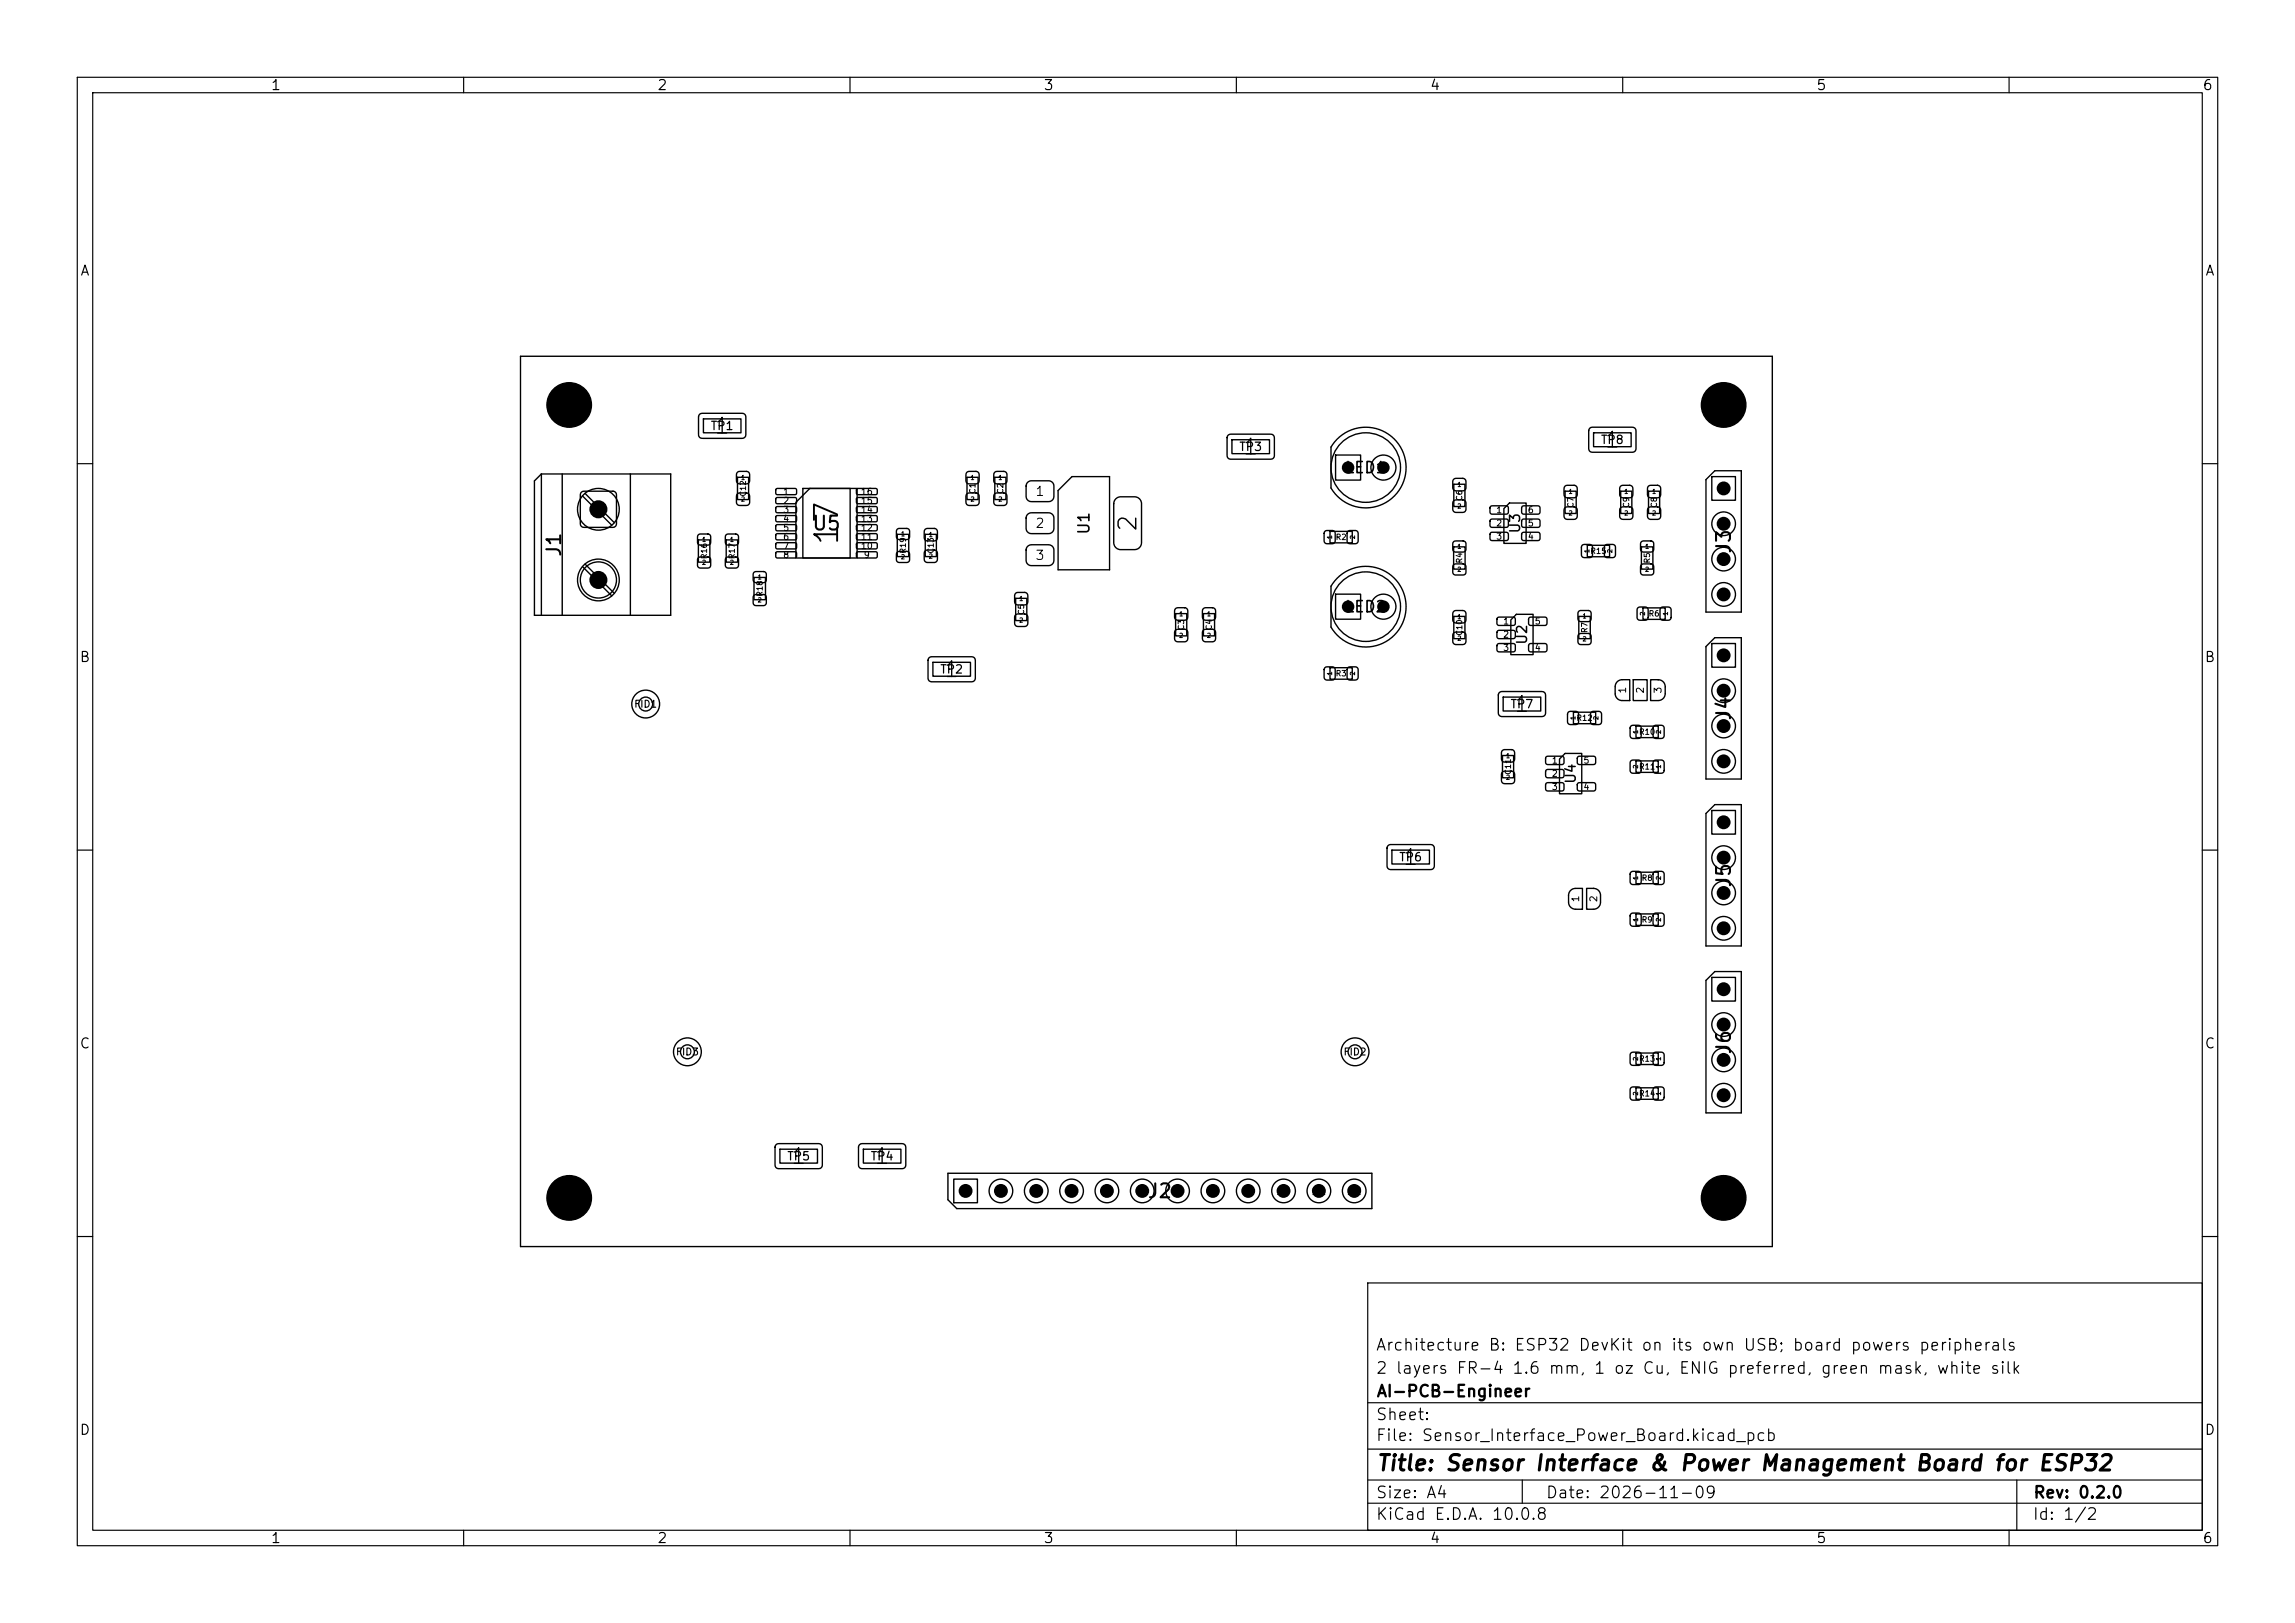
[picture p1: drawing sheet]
<svg xmlns="http://www.w3.org/2000/svg" width="297mm" height="210mm" viewBox="0 0 297 210" stroke-linecap="round" stroke-linejoin="round" font-family="sans-serif">
<defs><g id="words">
<text font-size="3" x="109.2" y="70.9" transform="rotate(-90 109.2 70.9)">17</text>
<text font-size="2.3" x="147.7" y="69" transform="rotate(-90 147.7 69)">2</text>
<g font-size="2">
<text x="92.3" y="56.7">1</text>
<text x="160.7" y="59.4">1</text>
<text x="207.5" y="58.5">1</text>
<text x="122" y="88.2">1</text>
<text x="195.8" y="92.7">1</text>
<text x="181.4" y="112.5">1</text>
<text x="102.2" y="151.2">1</text>
<text x="113" y="151.2">1</text>
<text x="178" y="190.8">Title: Sensor Interface &amp; Power Management Board for ESP32</text>
</g>
<g font-size="1.8">
<text x="105" y="69.1">U5</text>
<text x="224.4" y="71.8" transform="rotate(-90 224.4 71.8)">J3</text>
<text x="73" y="72.2" transform="rotate(-90 73 72.2)">J1</text>
<text x="224.4" y="93.4" transform="rotate(-90 224.4 93.4)">J4</text>
<text x="224.4" y="115" transform="rotate(-90 224.4 115)">J5</text>
<text x="224.4" y="136.6" transform="rotate(-90 224.4 136.6)">J6</text>
<text x="148.4" y="155.5">J2</text>
</g>
<g font-size="1.6">
<text x="76.5" y="67.1">1</text>
<text x="76.5" y="76.2">2</text>
</g>
<g font-size="1.5">
<text x="178" y="178.1">2 layers FR-4 1.6 mm, 1 oz Cu, ENIG preferred, green mask, white silk</text>
<text x="178" y="175.1">Architecture B: ESP32 DevKit on its own USB; board powers peripherals</text>
<text x="178" y="184.1">Sheet:</text>
<text x="178" y="181.1">AI-PCB-Engineer</text>
<text x="178" y="186.8">File: Sensor_Interface_Power_Board.kicad_pcb</text>
<text x="178" y="197">KiCad E.D.A. 10.0.8</text>
<text x="178" y="194.2">Size: A4</text>
<text x="200" y="194.2">Date: 2026-11-09</text>
<text x="263" y="197">Id: 1/2</text>
<text x="263" y="194.2">Rev: 0.2.0</text>
</g>
<g font-size="1.4">
<text x="174" y="61.6">LED1</text>
<text x="141.4" y="69.3" transform="rotate(-90 141.4 69.3)">U1</text>
<text x="174" y="79.6">LED2</text>
</g>
<g font-size="1.3">
<text x="35" y="12">1</text>
<text x="85" y="12">2</text>
<text x="135" y="12">3</text>
<text x="185" y="12">4</text>
<text x="235" y="12">5</text>
<text x="285" y="12">6</text>
<text x="10.3" y="36">A</text>
<text x="285.3" y="36">A</text>
<text x="197" y="69.1" transform="rotate(-90 197 69.1)">U3</text>
<text x="197.9" y="83.5" transform="rotate(-90 197.9 83.5)">U2</text>
<text x="10.2" y="86">B</text>
<text x="285.2" y="86">B</text>
<text x="204.2" y="101.5" transform="rotate(-90 204.2 101.5)">U4</text>
<text x="10.2" y="136">C</text>
<text x="285.2" y="136">C</text>
<text x="10.2" y="186">D</text>
<text x="285.2" y="186">D</text>
<text x="35" y="200">1</text>
<text x="85" y="200">2</text>
<text x="135" y="200">3</text>
<text x="185" y="200">4</text>
<text x="235" y="200">5</text>
<text x="285" y="200">6</text>
</g>
<g font-size="1.2">
<text x="133.9" y="64.5">1</text>
<text x="133.9" y="68.6">2</text>
<text x="133.9" y="72.8">3</text>
</g>
<g font-size="1.1">
<text x="91.9" y="55.9">TP1</text>
<text x="160.3" y="58.6">TP3</text>
<text x="207.1" y="57.7">TP8</text>
<text x="173.8" y="61.3">1</text>
<text x="178.4" y="61.3">2</text>
<text x="173.8" y="79.3">1</text>
<text x="178.4" y="79.3">2</text>
<text x="121.6" y="87.4">TP2</text>
<text x="195.4" y="91.9">TP7</text>
<text x="181" y="111.7">TP6</text>
<text x="101.8" y="150.4">TP5</text>
<text x="112.6" y="150.4">TP4</text>
</g>
<g font-size="1">
<text x="222.5" y="64">1</text>
<text x="222.5" y="68.5">2</text>
<text x="222.5" y="73.1">3</text>
<text x="222.5" y="77.7">4</text>
<text x="222.5" y="85.6">1</text>
<text x="222.5" y="90.1">2</text>
<text x="222.5" y="94.7">3</text>
<text x="222.5" y="99.3">4</text>
<text x="222.5" y="107.2">1</text>
<text x="222.5" y="111.7">2</text>
<text x="222.5" y="116.3">3</text>
<text x="222.5" y="120.9">4</text>
<text x="222.5" y="128.8">1</text>
<text x="222.5" y="133.3">2</text>
<text x="222.5" y="137.9">3</text>
<text x="222.5" y="142.5">4</text>
<text x="124.4" y="154.9">1</text>
<text x="128.9" y="154.9">2</text>
<text x="133.5" y="154.9">3</text>
<text x="138.1" y="154.9">4</text>
<text x="142.7" y="154.9">5</text>
<text x="147.2" y="154.9">6</text>
<text x="151.8" y="154.9">7</text>
<text x="156.4" y="154.9">8</text>
<text x="160.9" y="154.9">9</text>
<text x="165" y="154.9">10</text>
<text x="169.6" y="154.9">11</text>
<text x="174.2" y="154.9">12</text>
</g>
<g font-size=".9">
<text x="210.6" y="89.8" transform="rotate(-90 210.6 89.8)">1</text>
<text x="212.9" y="89.8" transform="rotate(-90 212.9 89.8)">2</text>
<text x="215.2" y="89.8" transform="rotate(-90 215.2 89.8)">3</text>
<text x="82" y="91.8">FID1</text>
<text x="204.6" y="116.8" transform="rotate(-90 204.6 116.8)">1</text>
<text x="206.9" y="116.8" transform="rotate(-90 206.9 116.8)">2</text>
<text x="87.4" y="136.8">FID3</text>
<text x="173.8" y="136.8">FID2</text>
</g>
<g font-size=".8">
<text x="101.3" y="64.2">1</text>
<text x="101.3" y="65.4">2</text>
<text x="111.3" y="65.4">15</text>
<text x="111.3" y="64.2">16</text>
<text x="101.3" y="66.6">3</text>
<text x="101.3" y="67.7">4</text>
<text x="101.3" y="68.9">5</text>
<text x="101.3" y="70.1">6</text>
<text x="101.3" y="71.2">7</text>
<text x="111.3" y="71.2">10</text>
<text x="111.3" y="70.1">11</text>
<text x="111.3" y="68.9">12</text>
<text x="111.3" y="67.7">13</text>
<text x="111.3" y="66.6">14</text>
<text x="193.6" y="66.6">1</text>
<text x="193.6" y="68.3">2</text>
<text x="193.6" y="70">3</text>
<text x="197.6" y="70">4</text>
<text x="197.6" y="68.3">5</text>
<text x="197.6" y="66.6">6</text>
<text x="101.3" y="72.4">8</text>
<text x="111.7" y="72.4">9</text>
<text x="194.5" y="81">1</text>
<text x="194.5" y="82.7">2</text>
<text x="198.5" y="81">5</text>
<text x="194.5" y="84.4">3</text>
<text x="198.5" y="84.4">4</text>
<text x="200.8" y="99">1</text>
<text x="200.8" y="100.7">2</text>
<text x="204.8" y="99">5</text>
<text x="200.8" y="102.4">3</text>
<text x="204.8" y="102.4">4</text>
</g>
<g font-size=".7">
<text x="96.7" y="64.3" transform="rotate(-90 96.7 64.3)">C12</text>
<text x="126.4" y="64" transform="rotate(-90 126.4 64)">C1</text>
<text x="130" y="64" transform="rotate(-90 130 64)">C2</text>
<text x="189.4" y="64.9" transform="rotate(-90 189.4 64.9)">C6</text>
<text x="203.8" y="65.8" transform="rotate(-90 203.8 65.8)">C7</text>
<text x="211" y="65.8" transform="rotate(-90 211 65.8)">C9</text>
<text x="214.6" y="65.8" transform="rotate(-90 214.6 65.8)">C8</text>
<text x="117.4" y="71.7" transform="rotate(-90 117.4 71.7)">R19</text>
<text x="121" y="71.7" transform="rotate(-90 121 71.7)">C13</text>
<text x="172.8" y="70">R2</text>
<text x="205.7" y="71.8">R15</text>
<text x="91.7" y="72.4" transform="rotate(-90 91.7 72.4)">R16</text>
<text x="95.3" y="72.4" transform="rotate(-90 95.3 72.4)">R17</text>
<text x="98.9" y="77.3" transform="rotate(-90 98.9 77.3)">R18</text>
<text x="189.4" y="73" transform="rotate(-90 189.4 73)">R4</text>
<text x="213.7" y="73" transform="rotate(-90 213.7 73)">R5</text>
<text x="132.7" y="79.6" transform="rotate(-90 132.7 79.6)">C5</text>
<text x="153.4" y="81.6" transform="rotate(-90 153.4 81.6)">C3</text>
<text x="157" y="81.6" transform="rotate(-90 157 81.6)">C4</text>
<text x="189.4" y="82.3" transform="rotate(-90 189.4 82.3)">C10</text>
<text x="205.6" y="82" transform="rotate(-90 205.6 82)">R7</text>
<text x="213.3" y="79.9">R6</text>
<text x="172.8" y="87.7">R3</text>
<text x="203.9" y="93.4">R12</text>
<text x="212" y="95.2">R10</text>
<text x="195.7" y="100.3" transform="rotate(-90 195.7 100.3)">C11</text>
<text x="212" y="99.7">R11</text>
<text x="212.4" y="114.1">R8</text>
<text x="212.4" y="119.5">R9</text>
<text x="212" y="137.5">R13</text>
<text x="212" y="142">R14</text>
</g>
<g font-size=".6">
<text x="95.8" y="62.2">1</text>
<text x="95.8" y="65">2</text>
<text x="125.5" y="62.2">1</text>
<text x="125.5" y="65">2</text>
<text x="129.1" y="62.2">1</text>
<text x="129.1" y="65">2</text>
<text x="188.5" y="63.1">1</text>
<text x="188.5" y="65.9">2</text>
<text x="202.9" y="64">1</text>
<text x="210.1" y="64">1</text>
<text x="213.7" y="64">1</text>
<text x="90.8" y="70.2">1</text>
<text x="94.4" y="70.2">1</text>
<text x="116.5" y="69.5">1</text>
<text x="120.1" y="69.6">1</text>
<text x="172.5" y="69.8" transform="rotate(-90 172.5 69.8)">1</text>
<text x="175.5" y="69.8" transform="rotate(-90 175.5 69.8)">2</text>
<text x="188.5" y="71.1">1</text>
<text x="202.9" y="66.8">2</text>
<text x="205.8" y="71.6" transform="rotate(-90 205.8 71.6)">1</text>
<text x="208.8" y="71.6" transform="rotate(-90 208.8 71.6)">2</text>
<text x="210.1" y="66.8">2</text>
<text x="212.8" y="71.1">1</text>
<text x="213.7" y="66.8">2</text>
<text x="90.8" y="73.2">2</text>
<text x="94.4" y="73.2">2</text>
<text x="98" y="75.1">1</text>
<text x="116.5" y="72.5">2</text>
<text x="120.1" y="72.4">2</text>
<text x="131.8" y="77.9">1</text>
<text x="188.5" y="74.1">2</text>
<text x="212.8" y="74.1">2</text>
<text x="98" y="78.1">2</text>
<text x="131.8" y="80.7">2</text>
<text x="152.5" y="79.9">1</text>
<text x="152.5" y="82.7">2</text>
<text x="156.1" y="79.9">1</text>
<text x="156.1" y="82.7">2</text>
<text x="188.5" y="80.2">1</text>
<text x="188.5" y="83">2</text>
<text x="204.7" y="80.1">1</text>
<text x="204.7" y="83.1">2</text>
<text x="213" y="79.7" transform="rotate(-90 213 79.7)">2</text>
<text x="216" y="79.7" transform="rotate(-90 216 79.7)">1</text>
<text x="172.5" y="87.5" transform="rotate(-90 172.5 87.5)">1</text>
<text x="175.5" y="87.5" transform="rotate(-90 175.5 87.5)">2</text>
<text x="204" y="93.2" transform="rotate(-90 204 93.2)">1</text>
<text x="207" y="93.2" transform="rotate(-90 207 93.2)">2</text>
<text x="212.1" y="95" transform="rotate(-90 212.1 95)">1</text>
<text x="215.1" y="95" transform="rotate(-90 215.1 95)">2</text>
<text x="194.8" y="98.2">1</text>
<text x="194.8" y="101">2</text>
<text x="212.1" y="99.5" transform="rotate(-90 212.1 99.5)">2</text>
<text x="215.1" y="99.5" transform="rotate(-90 215.1 99.5)">1</text>
<text x="212.1" y="113.9" transform="rotate(-90 212.1 113.9)">1</text>
<text x="215.1" y="113.9" transform="rotate(-90 215.1 113.9)">2</text>
<text x="212.1" y="119.3" transform="rotate(-90 212.1 119.3)">1</text>
<text x="215.1" y="119.3" transform="rotate(-90 215.1 119.3)">2</text>
<text x="212.1" y="137.3" transform="rotate(-90 212.1 137.3)">2</text>
<text x="215.1" y="137.3" transform="rotate(-90 215.1 137.3)">1</text>
<text x="212.1" y="141.8" transform="rotate(-90 212.1 141.8)">2</text>
<text x="215.1" y="141.8" transform="rotate(-90 215.1 141.8)">1</text>
</g>
</g></defs>
<g fill="none" stroke="#000" stroke-width=".15">
<path d="M10 10h277v190h-277zM12 12h273v186h-273zM60 10v2M110 10v2M160 10v2M210 10v2M260 10v2M10 60h2M285 60h2M10 110h2M285 110h2M10 160h2"/>
<path d="M177 166h108v32h-108zM285 160h2M60 198v2M110 198v2M160 198v2M177 194.5h108M177 191.5h108M177 187.5h108M177 181.5h108M197 191.5v3M210 198v2M260 198v2"/>
<path d="M261 191.5v6.5"/>
</g>
<g fill="none" stroke="#000" stroke-width=".18">
<path d="M67.4 46.1h162v115.2h-162zM90.5 53.6l.3-.1h5.3a.45 .45 0 0 1 .4 .4v2.4a.45 .45 0 0 1-.4 .4h-5.3a.45 .45 0 0 1-.4-.4v-2.4zM91 54.2h4.9v1.8h-4.9zM158.9 56.3l.4-.1h5.2a.45 .45 0 0 1 .4 .4v2.4a.45 .45 0 0 1-.4 .4h-5.2a.45 .45 0 0 1-.5-.4v-2.4zM159.4 56.9h4.9v1.8h-4.9zM172.8 58.9h3.3v3.2h-3.3zM173 56.8a5.2 5.2 0 0 1 7.7 .3 5.2 5.2 0 0 1-.9 7.7 5.2 5.2 0 0 1-7.6-1.7v-5.2zM205.7 55.4l.4-.1h5.2a.45 .45 0 0 1 .4 .4v2.4a.45 .45 0 0 1-.4 .4h-5.2a.45 .45 0 0 1-.5-.4v-2.4zM206.2 56h4.9v1.8h-4.9zM69.2 62.2l.9-.9h16.7v18.3h-17.6zM70.1 61.3v18.3M72.8 61.3v18.3"/>
<path d="M75.2 63.7l.4-.1h3.7a.45 .45 0 0 1 .5 .4v3.8a.45 .45 0 0 1-.5 .4h-3.7a.45 .45 0 0 1-.5-.4v-3.8zM75.4 64.2l3.8 3.7M75.4 73.3l3.8 3.8M75.7 63.9l3.8 3.7M75.7 73l3.8 3.8M81.6 61.3v18.3M90.4 69.2l.2-.1h1a.36 .36 0 0 1 .4 .4v.7a.36 .36 0 0 1-.4 .3h-1a.36 .36 0 0 1-.3-.3v-.7zM90.4 72.2l.2-.1h1a.36 .36 0 0 1 .4 .3v.7a.36 .36 0 0 1-.4 .4h-1a.36 .36 0 0 1-.3-.4v-.7zM90.4 69.9h1.5v2.8h-1.5zM94 69.2l.2-.1h1a.36 .36 0 0 1 .4 .4v.7a.36 .36 0 0 1-.4 .3h-1a.36 .36 0 0 1-.3-.3v-.7zM94 72.2l.2-.1h1a.36 .36 0 0 1 .4 .3v.7a.36 .36 0 0 1-.4 .4h-1a.36 .36 0 0 1-.3-.4v-.7zM94 69.9h1.5v2.8h-1.5z"/>
<path d="M95.4 61.1l.3-.1h.9a.4 .4 0 0 1 .4 .4v.8a.4 .4 0 0 1-.4 .4h-.9a.4 .4 0 0 1-.4-.4v-.8zM95.4 63.9l.3-.1h.9a.4 .4 0 0 1 .4 .4v.8a.4 .4 0 0 1-.4 .4h-.9a.4 .4 0 0 1-.4-.4v-.8zM95.4 61.8h1.5v2.8h-1.5zM97.6 74.1l.2-.1h1a.36 .36 0 0 1 .4 .3v.7a.36 .36 0 0 1-.4 .4h-1a.36 .36 0 0 1-.3-.4v-.7zM97.6 77l.2-.1h1a.36 .36 0 0 1 .4 .4v.7a.36 .36 0 0 1-.4 .4h-1a.36 .36 0 0 1-.3-.4v-.7zM97.6 74.7h1.5v2.9h-1.5zM100.4 63.3l2.6-.1 .1 .2v.5l-.2 .1h-2.4l-.1-.2zM100.4 64.4h2.6l.1 .2v.5l-.2 .1h-2.4l-.1-.2zM100.4 65.6h2.6l.1 .1v.5l-.2 .2-2.4-.1-.1-.2zM100.4 66.8l2.6-.1 .1 .2v.5l-.2 .1h-2.4l-.1-.2zM100.4 67.9h2.6l.1 .2v.5l-.2 .1h-2.4l-.1-.2zM100.4 69.1h2.6l.1 .2v.4l-.2 .2-2.4-.1-.1-.1z"/>
<path d="M100.4 70.3l2.6-.1 .1 .2v.5l-.2 .1h-2.4l-.1-.2zM100.4 71.4h2.6l.1 .2v.5l-.2 .1h-2.4l-.1-.2zM103 65l1.8-1.8h6.1v9h-7.9zM103.9 63.2h6.1v9h-6.1zM110.9 71.4h2.5l.1 .2v.5l-.2 .1h-2.3l-.2-.2zM110.9 70.3l2.5-.1 .1 .2v.5l-.2 .1h-2.3l-.2-.2zM110.9 69.1h2.5l.1 .2v.4l-.2 .2-2.3-.1-.2-.1zM110.9 67.9h2.5l.1 .2v.5l-.2 .1h-2.3l-.2-.2zM110.9 66.8l2.5-.1 .1 .2v.5l-.2 .1h-2.3l-.2-.2zM110.9 65.6h2.5l.1 .1v.5l-.2 .2-2.3-.1-.2-.2zM110.9 64.4h2.5l.1 .2v.5l-.2 .1h-2.3l-.2-.2zM110.9 63.3l2.5-.1 .1 .2v.5l-.2 .1h-2.3l-.2-.2z"/>
<path d="M116.1 68.5l.3-.1h1a.36 .36 0 0 1 .3 .3v.8a.36 .36 0 0 1-.3 .3h-1a.36 .36 0 0 1-.4-.3v-.8zM116.1 71.5l.3-.2h1a.36 .36 0 0 1 .3 .4v.7a.36 .36 0 0 1-.3 .4h-1a.36 .36 0 0 1-.4-.4v-.7zM116.1 69.1h1.5v2.9h-1.5zM119.7 68.5l.3-.1h.9a.4 .4 0 0 1 .4 .4v.8a.4 .4 0 0 1-.4 .4h-.9a.4 .4 0 0 1-.4-.4v-.8zM119.7 71.3l.3-.1h.9a.4 .4 0 0 1 .4 .4v.8a.4 .4 0 0 1-.4 .4h-.9a.4 .4 0 0 1-.4-.4v-.8zM119.7 69.1h1.5v2.9h-1.5zM125.1 61.1l.3-.1h.9a.4 .4 0 0 1 .4 .4v.8a.4 .4 0 0 1-.4 .4h-.9a.4 .4 0 0 1-.4-.4v-.8zM125.1 63.9l.3-.1h.9a.4 .4 0 0 1 .4 .4v.8a.4 .4 0 0 1-.4 .4h-.9a.4 .4 0 0 1-.4-.4v-.8zM125.1 61.8h1.5v2.8h-1.5zM128.7 61.1l.3-.1h.9a.4 .4 0 0 1 .4 .4v.8a.41 .41 0 0 1-.4 .4h-.9a.41 .41 0 0 1-.4-.4v-.8zM128.7 63.9l.3-.1h.9a.4 .4 0 0 1 .4 .4v.8a.41 .41 0 0 1-.4 .4h-.9a.41 .41 0 0 1-.4-.4v-.8zM128.7 61.8h1.5v2.8h-1.5z"/>
<path d="M131.4 76.8l.3-.1h.9a.4 .4 0 0 1 .4 .4v.8a.4 .4 0 0 1-.4 .4h-.9a.4 .4 0 0 1-.4-.4v-.8zM131.4 79.6l.3-.2h.9a.4 .4 0 0 1 .4 .5v.8a.4 .4 0 0 1-.4 .4h-.9a.4 .4 0 0 1-.4-.4v-.8zM131.4 77.4h1.5v2.9h-1.5zM132.9 62.5l.2-.2 .4-.1h2.2a.68 .68 0 0 1 .7 .7v1.3a.68 .68 0 0 1-.7 .7h-2.2a.68 .68 0 0 1-.7-.7v-1.3zM132.9 66.6l.2-.1 .4-.1h2.2a.68 .68 0 0 1 .7 .6v1.4a.68 .68 0 0 1-.7 .7h-2.2a.68 .68 0 0 1-.7-.7v-1.4zM132.9 70.8l.2-.2 .4-.1h2.2a.68 .68 0 0 1 .7 .7v1.3a.68 .68 0 0 1-.7 .7h-2.2a.67 .67 0 0 1-.7-.7v-1.3zM136.9 63.5l1.8-1.8h4.9v12h-6.7zM144.4 64.5l.4-.2h2a.9 .9 0 0 1 .9 .9v5a.9 .9 0 0 1-.9 .9h-1.8a.9 .9 0 0 1-.9-.9v-5zM152.1 78.8l.3-.2h.9a.4 .4 0 0 1 .4 .4v.9a.4 .4 0 0 1-.4 .4h-.9a.4 .4 0 0 1-.4-.4v-.9zM152.1 79.4h1.5v2.9h-1.5zM155.7 78.8l.3-.2h.9a.4 .4 0 0 1 .4 .4v.9a.4 .4 0 0 1-.4 .4h-.9a.4 .4 0 0 1-.4-.4v-.9zM155.7 79.4h1.5v2.9h-1.5z"/>
<path d="M171.5 68.8l.2-.2h.7a.36 .36 0 0 1 .4 .4v1a.36 .36 0 0 1-.4 .4h-.7a.36 .36 0 0 1-.3-.4v-1zM172.1 68.8h2.9v1.4h-2.9zM172.8 76.9h3.3v3.2h-3.3zM173 74.8a5.2 5.2 0 0 1 7.7 .3 5.2 5.2 0 0 1-.9 7.7 5.2 5.2 0 0 1-7.6-1.7v-5.2zM174.4 68.8l.3-.2h.7a.36 .36 0 0 1 .4 .4v1a.36 .36 0 0 1-.4 .4h-.7a.36 .36 0 0 1-.4-.4v-1zM188.1 70.1l.3-.1h1a.36 .36 0 0 1 .3 .4v.7a.36 .36 0 0 1-.3 .3h-1a.36 .36 0 0 1-.4-.3v-.7zM188.1 73.1l.3-.1h1a.36 .36 0 0 1 .3 .3v.7a.36 .36 0 0 1-.3 .4h-1a.36 .36 0 0 1-.4-.4v-.7zM188.1 70.8h1.5v2.8h-1.5zM188.1 62l.3-.1h.9a.4 .4 0 0 1 .4 .4v.8a.4 .4 0 0 1-.4 .4h-.9a.4 .4 0 0 1-.4-.4v-.8zM188.1 64.8l.3-.1h.9a.4 .4 0 0 1 .4 .4v.8a.4 .4 0 0 1-.4 .4h-.9a.4 .4 0 0 1-.4-.4v-.8zM188.1 79.1l.3-.1h.9a.4 .4 0 0 1 .4 .4v.8a.4 .4 0 0 1-.4 .4h-.9a.4 .4 0 0 1-.4-.4v-.8zM188.1 62.7h1.5v2.8h-1.5z"/>
<path d="M188.1 79.8h1.5v2.8h-1.5zM192.9 65.5h.2h1.9l.2 .2v.7l-.3 .1h-1.9l-.2-.2zM192.9 67.2h.2h1.9l.2 .2v.7l-.3 .1h-1.9l-.2-.2zM192.9 68.9h.2h1.9l.2 .2v.7l-.3 .2-1.9-.1-.2-.2zM193.8 79.9h.2h1.9l.2 .2v.7l-.3 .1h-1.9l-.2-.2zM195.3 65.1h2.2v5.2h-2.9v-4.5zM196.2 79.5h2.2v5.2h-2.9v-4.5zM197 68.9h.2h1.9l.2 .2v.7l-.3 .2-1.9-.1-.2-.2zM197 67.2h.2h1.9l.2 .2v.7l-.3 .1h-1.9l-.2-.2zM197 65.5h.2h1.9l.2 .2v.7l-.3 .1h-1.9l-.2-.2zM197.9 79.9h.2h1.9l.2 .2v.7l-.3 .1h-1.9l-.2-.2zM202.5 62.9l.3-.1h.9a.4 .4 0 0 1 .4 .4v.8a.4 .4 0 0 1-.4 .4h-.9a.4 .4 0 0 1-.4-.4v-.8z"/>
<path d="M202.5 65.7l.3-.1h.9a.41 .41 0 0 1 .4 .4v.8a.4 .4 0 0 1-.4 .4h-.9a.4 .4 0 0 1-.4-.4v-.8zM202.5 63.6h1.5v2.8h-1.5zM204.3 79.1l.3-.1h1a.36 .36 0 0 1 .3 .4v.7a.36 .36 0 0 1-.3 .3h-1a.36 .36 0 0 1-.4-.3v-.7zM204.3 79.8h1.5v2.8h-1.5zM204.8 70.6l.2-.2h.7a.36 .36 0 0 1 .4 .4v1a.36 .36 0 0 1-.4 .4h-.7a.36 .36 0 0 1-.3-.4v-1zM205.4 70.6h2.9v1.4h-2.9zM207.7 70.6l.3-.2h.7a.36 .36 0 0 1 .4 .4v1a.36 .36 0 0 1-.4 .4h-.7a.36 .36 0 0 1-.4-.4v-1zM209.7 62.9l.3-.1h.9a.4 .4 0 0 1 .4 .4v.8a.4 .4 0 0 1-.4 .4h-.9a.4 .4 0 0 1-.4-.4v-.8zM209.7 65.7l.3-.1h.9a.4 .4 0 0 1 .4 .4v.8a.4 .4 0 0 1-.4 .4h-.9a.4 .4 0 0 1-.4-.4v-.8zM209.7 63.6h1.5v2.8h-1.5zM212 78.7l.2-.2h.7a.36 .36 0 0 1 .4 .4v1a.36 .36 0 0 1-.4 .4h-.7a.36 .36 0 0 1-.3-.4v-1zM212.4 70.1l.3-.1h1a.36 .36 0 0 1 .3 .4v.7a.36 .36 0 0 1-.3 .3h-1a.36 .36 0 0 1-.4-.3v-.7z"/>
<path d="M212.4 73.1l.3-.1h1a.36 .36 0 0 1 .3 .3v.7a.36 .36 0 0 1-.3 .4h-1a.36 .36 0 0 1-.4-.4v-.7zM212.4 70.8h1.5v2.8h-1.5zM212.6 78.7h2.9v1.4h-2.9zM213.3 62.9l.3-.1h.9a.4 .4 0 0 1 .4 .4v.8a.4 .4 0 0 1-.4 .4h-.9a.4 .4 0 0 1-.4-.4v-.8zM213.3 65.7l.3-.1h.9a.41 .41 0 0 1 .4 .4v.8a.4 .4 0 0 1-.4 .4h-.9a.4 .4 0 0 1-.4-.4v-.8zM213.3 63.6h1.5v2.8h-1.5zM214.9 78.7l.3-.2h.7a.36 .36 0 0 1 .4 .4v1a.36 .36 0 0 1-.4 .4h-.7a.36 .36 0 0 1-.4-.4v-1zM221.5 61.7h3.1v3h-3.1zM221.9 60.9h3.4v18.3h-4.5v-17.1zM120.2 85.1l.3-.1h5.3a.45 .45 0 0 1 .4 .4v2.4a.45 .45 0 0 1-.4 .4h-5.3a.45 .45 0 0 1-.4-.4v-2.4zM120.7 85.7h4.9v1.8h-4.9zM152.1 81.5l.3-.1h.9a.4 .4 0 0 1 .4 .4v.8a.41 .41 0 0 1-.4 .4h-.9a.41 .41 0 0 1-.4-.4v-.8z"/>
<path d="M155.7 81.5l.3-.1h.9a.4 .4 0 0 1 .4 .4v.8a.41 .41 0 0 1-.4 .4h-.9a.41 .41 0 0 1-.4-.4v-.8zM171.5 86.4l.2-.1h.7a.36 .36 0 0 1 .4 .3v1a.36 .36 0 0 1-.4 .4h-.7a.36 .36 0 0 1-.3-.4v-1zM172.1 86.4h2.9v1.5h-2.9zM174.4 86.4l.3-.1h.7a.36 .36 0 0 1 .4 .3v1a.36 .36 0 0 1-.4 .4h-.7a.36 .36 0 0 1-.4-.4v-1zM188.1 81.9l.3-.1h.9a.41 .41 0 0 1 .4 .4v.8a.4 .4 0 0 1-.4 .4h-.9a.4 .4 0 0 1-.4-.4v-.8zM193.8 81.6h.2h1.9l.2 .2v.7l-.3 .1h-1.9l-.2-.2zM193.8 83.3h.2h1.9l.2 .2v.7l-.3 .2-1.9-.1-.2-.2zM194 89.6l.4-.1h5.2a.45 .45 0 0 1 .4 .4v2.4a.45 .45 0 0 1-.4 .4h-5.2a.45 .45 0 0 1-.5-.4v-2.4zM194.4 97.1l.3-.1h.9a.4 .4 0 0 1 .4 .4v.8a.4 .4 0 0 1-.4 .4h-.9a.4 .4 0 0 1-.4-.4v-.8zM194.4 99.9l.3-.1h.9a.4 .4 0 0 1 .4 .4v.8a.4 .4 0 0 1-.4 .4h-.9a.4 .4 0 0 1-.4-.4v-.8zM194.4 97.8h1.5v2.8h-1.5zM194.5 90.2h4.9v1.8h-4.9z"/>
<path d="M197.9 83.3h.2h1.9l.2 .2v.7l-.3 .2-1.9-.1-.2-.2zM200.1 97.9h.2h1.9l.2 .2v.7l-.3 .1h-1.9l-.2-.2zM200.1 99.6h.2h1.9l.2 .2v.7l-.3 .1h-1.9l-.2-.2zM201.8 98.2l.7-.7h2.2v5.2h-2.9zM203 92.2l.2-.2h.7a.36 .36 0 0 1 .4 .4v1a.36 .36 0 0 1-.4 .4h-.7a.36 .36 0 0 1-.3-.4v-1zM203.6 92.2h2.9v1.4h-2.9zM204.2 97.9h.2h1.9l.2 .2v.7l-.3 .1h-1.9l-.2-.2zM204.3 82.1l.3-.1h1a.36 .36 0 0 1 .3 .3v.7a.36 .36 0 0 1-.3 .4h-1a.36 .36 0 0 1-.4-.4v-.7zM205.9 92.2l.3-.2h.7a.36 .36 0 0 1 .4 .4v1a.36 .36 0 0 1-.4 .4h-.7a.36 .36 0 0 1-.4-.4v-1zM209.2 88.3l.6-.3h1.1v2.7l-1-.1a.87 .87 0 0 1-.9-.8v-1.1zM211.1 98.5l.2-.2h.7a.36 .36 0 0 1 .4 .4v1a.36 .36 0 0 1-.4 .4h-.7a.36 .36 0 0 1-.3-.4v-1zM211.1 94l.2-.2h.7a.36 .36 0 0 1 .4 .4v1a.36 .36 0 0 1-.4 .4h-.7a.36 .36 0 0 1-.3-.4v-1z"/>
<path d="M211.4 88h1.8v2.7h-1.8zM211.7 98.5h2.9v1.4h-2.9zM211.7 94h2.9v1.4h-2.9zM213.6 88h1.1a.88 .88 0 0 1 .8 .9v.9a.87 .87 0 0 1-.9 .8l-1 .1zM214 98.5l.3-.2h.7a.36 .36 0 0 1 .4 .4v1a.36 .36 0 0 1-.4 .4h-.7a.36 .36 0 0 1-.4-.4v-1zM214 94l.3-.2h.7a.36 .36 0 0 1 .4 .4v1a.36 .36 0 0 1-.4 .4h-.7a.36 .36 0 0 1-.4-.4v-1zM220.8 83.7l1.1-1.2h3.4v18.3h-4.5zM221.5 83.3h3.1v3h-3.1zM179.6 109.4l.4-.1h5.2a.45 .45 0 0 1 .4 .4v2.4a.45 .45 0 0 1-.4 .4h-5.2a.45 .45 0 0 1-.5-.4v-2.4zM180.1 110h4.9v1.8h-4.9zM200.1 101.3h.2h1.9l.2 .2v.7l-.3 .2-1.9-.1-.2-.2zM203.3 115.1l.5-.1h1v2.7l-1-.1a.9 .9 0 0 1-.8-.8v-.9a.86 .86 0 0 1 .3-.8z"/>
<path d="M204.2 101.3h.2h1.9l.2 .2v.7l-.3 .2-1.9-.1-.2-.2zM205.3 115h.9a.87 .87 0 0 1 .9 .9v1a.9 .9 0 0 1-.9 .8h-.9zM211.1 112.9l.2-.2h.7a.36 .36 0 0 1 .4 .4v1a.36 .36 0 0 1-.4 .4h-.7a.36 .36 0 0 1-.3-.4v-1zM211.1 118.3l.2-.2h.7a.36 .36 0 0 1 .4 .4v1a.36 .36 0 0 1-.4 .4h-.7a.36 .36 0 0 1-.3-.4v-1zM211.7 112.9h2.9v1.4h-2.9zM211.7 118.3h2.9v1.4h-2.9zM214 112.9l.3-.2h.7a.36 .36 0 0 1 .4 .4v1a.36 .36 0 0 1-.4 .4h-.7a.36 .36 0 0 1-.4-.4v-1zM214 118.3l.3-.2h.7a.36 .36 0 0 1 .4 .4v1a.36 .36 0 0 1-.4 .4h-.7a.36 .36 0 0 1-.4-.4v-1zM221.5 104.9h3.1v3h-3.1zM221.9 104.1h3.4v18.3h-4.5v-17.1zM211.1 136.3l.2-.2h.7a.36 .36 0 0 1 .4 .4v1a.36 .36 0 0 1-.4 .4h-.7a.36 .36 0 0 1-.3-.4v-1zM211.7 136.3h2.9v1.4h-2.9z"/>
<path d="M214 136.3l.3-.2h.7a.36 .36 0 0 1 .4 .4v1a.36 .36 0 0 1-.4 .4h-.7a.36 .36 0 0 1-.4-.4v-1zM221.5 126.5h3.1v3h-3.1zM221.9 125.7h3.4v18.3h-4.5v-17.1zM100.4 148.1l.4-.1h5.2a.45 .45 0 0 1 .4 .4v2.4a.45 .45 0 0 1-.4 .4h-5.2a.45 .45 0 0 1-.5-.4v-2.4zM100.9 148.7h4.9v1.8h-4.9zM111.2 148.1l.3-.1h5.3a.45 .45 0 0 1 .4 .4v2.4a.45 .45 0 0 1-.4 .4h-5.3a.45 .45 0 0 1-.4-.4v-2.4zM111.7 148.7h4.9v1.8h-4.9zM122.7 151.8h54.8v4.6h-53.7l-1.1-1.2zM123.4 152.6h3.1v3h-3.1zM211.1 140.8l.2-.2h.7a.36 .36 0 0 1 .4 .4v1a.36 .36 0 0 1-.4 .4h-.7a.36 .36 0 0 1-.3-.4v-1zM211.7 140.8h2.9v1.4h-2.9zM214 140.8l.3-.2h.7a.36 .36 0 0 1 .4 .4v1a.36 .36 0 0 1-.4 .4h-.7a.36 .36 0 0 1-.4-.4v-1z"/>
<circle cx="73.7" cy="52.4" r="2.88"/>
<circle cx="223.1" cy="52.4" r="2.88"/>
<circle cx="77.4" cy="75" r="2.7"/>
<circle cx="77.4" cy="65.9" r="2.7"/>
<circle cx="77.4" cy="75" r="2.34"/>
<circle cx="176.7" cy="60.5" r="4.5"/>
<circle cx="176.7" cy="78.5" r="4.5"/>
<circle cx="179" cy="78.5" r="1.62"/>
<circle cx="179" cy="60.5" r="1.62"/>
<circle cx="223.1" cy="76.9" r="1.53"/>
<circle cx="223.1" cy="72.3" r="1.53"/>
<circle cx="223.1" cy="67.8" r="1.53"/>
<circle cx="83.6" cy="91.1" r=".9"/>
<circle cx="83.6" cy="91.1" r="1.8"/>
<circle cx="223.1" cy="98.5" r="1.53"/>
<circle cx="223.1" cy="93.9" r="1.53"/>
<circle cx="223.1" cy="89.4" r="1.53"/>
<circle cx="223.1" cy="115.5" r="1.53"/>
<circle cx="223.1" cy="111" r="1.53"/>
<circle cx="89" cy="136.1" r=".9"/>
<circle cx="89" cy="136.1" r="1.8"/>
<circle cx="175.4" cy="136.1" r=".9"/>
<circle cx="175.4" cy="136.1" r="1.8"/>
<circle cx="223.1" cy="120.1" r="1.53"/>
<circle cx="223.1" cy="132.6" r="1.53"/>
<circle cx="223.1" cy="137.1" r="1.53"/>
<circle cx="73.7" cy="155" r="2.88"/>
<circle cx="129.5" cy="154.1" r="1.53"/>
<circle cx="134.1" cy="154.1" r="1.53"/>
<circle cx="138.7" cy="154.1" r="1.53"/>
<circle cx="143.2" cy="154.1" r="1.53"/>
<circle cx="147.8" cy="154.1" r="1.53"/>
<circle cx="152.4" cy="154.1" r="1.53"/>
<circle cx="157" cy="154.1" r="1.53"/>
<circle cx="161.5" cy="154.1" r="1.53"/>
<circle cx="166.1" cy="154.1" r="1.53"/>
<circle cx="170.7" cy="154.1" r="1.53"/>
<circle cx="175.3" cy="154.1" r="1.53"/>
<circle cx="223.1" cy="155" r="2.88"/>
<circle cx="223.1" cy="141.7" r="1.53"/>
</g>
<g fill="#000">
<circle cx="73.7" cy="52.4" r="2.88"/>
<circle cx="223.1" cy="52.4" r="2.88"/>
<circle cx="77.4" cy="75" r="1.17"/>
<circle cx="77.4" cy="65.9" r="1.17"/>
<circle cx="174.5" cy="60.5" r=".81"/>
<circle cx="174.5" cy="78.5" r=".81"/>
<circle cx="179" cy="60.5" r=".81"/>
<circle cx="179" cy="78.5" r=".81"/>
<circle cx="223.1" cy="76.9" r=".9"/>
<circle cx="223.1" cy="67.8" r=".9"/>
<circle cx="223.1" cy="72.3" r=".9"/>
<circle cx="223.1" cy="63.2" r=".9"/>
<circle cx="223.1" cy="98.5" r=".9"/>
<circle cx="223.1" cy="84.8" r=".9"/>
<circle cx="223.1" cy="89.4" r=".9"/>
<circle cx="223.1" cy="93.9" r=".9"/>
<circle cx="223.1" cy="115.5" r=".9"/>
<circle cx="223.1" cy="106.4" r=".9"/>
<circle cx="223.1" cy="111" r=".9"/>
<circle cx="223.1" cy="120.1" r=".9"/>
<circle cx="223.1" cy="128" r=".9"/>
<circle cx="223.1" cy="137.1" r=".9"/>
<circle cx="223.1" cy="132.6" r=".9"/>
<circle cx="73.7" cy="155" r="2.88"/>
<circle cx="125" cy="154.1" r=".9"/>
<circle cx="129.5" cy="154.1" r=".9"/>
<circle cx="134.1" cy="154.1" r=".9"/>
<circle cx="138.7" cy="154.1" r=".9"/>
<circle cx="143.2" cy="154.1" r=".9"/>
<circle cx="147.8" cy="154.1" r=".9"/>
<circle cx="152.4" cy="154.1" r=".9"/>
<circle cx="157" cy="154.1" r=".9"/>
<circle cx="161.5" cy="154.1" r=".9"/>
<circle cx="166.1" cy="154.1" r=".9"/>
<circle cx="170.7" cy="154.1" r=".9"/>
<circle cx="175.3" cy="154.1" r=".9"/>
<circle cx="223.1" cy="155" r="2.88"/>
<circle cx="223.1" cy="141.7" r=".9"/>
</g>
<use href="#words"/>
</svg>
